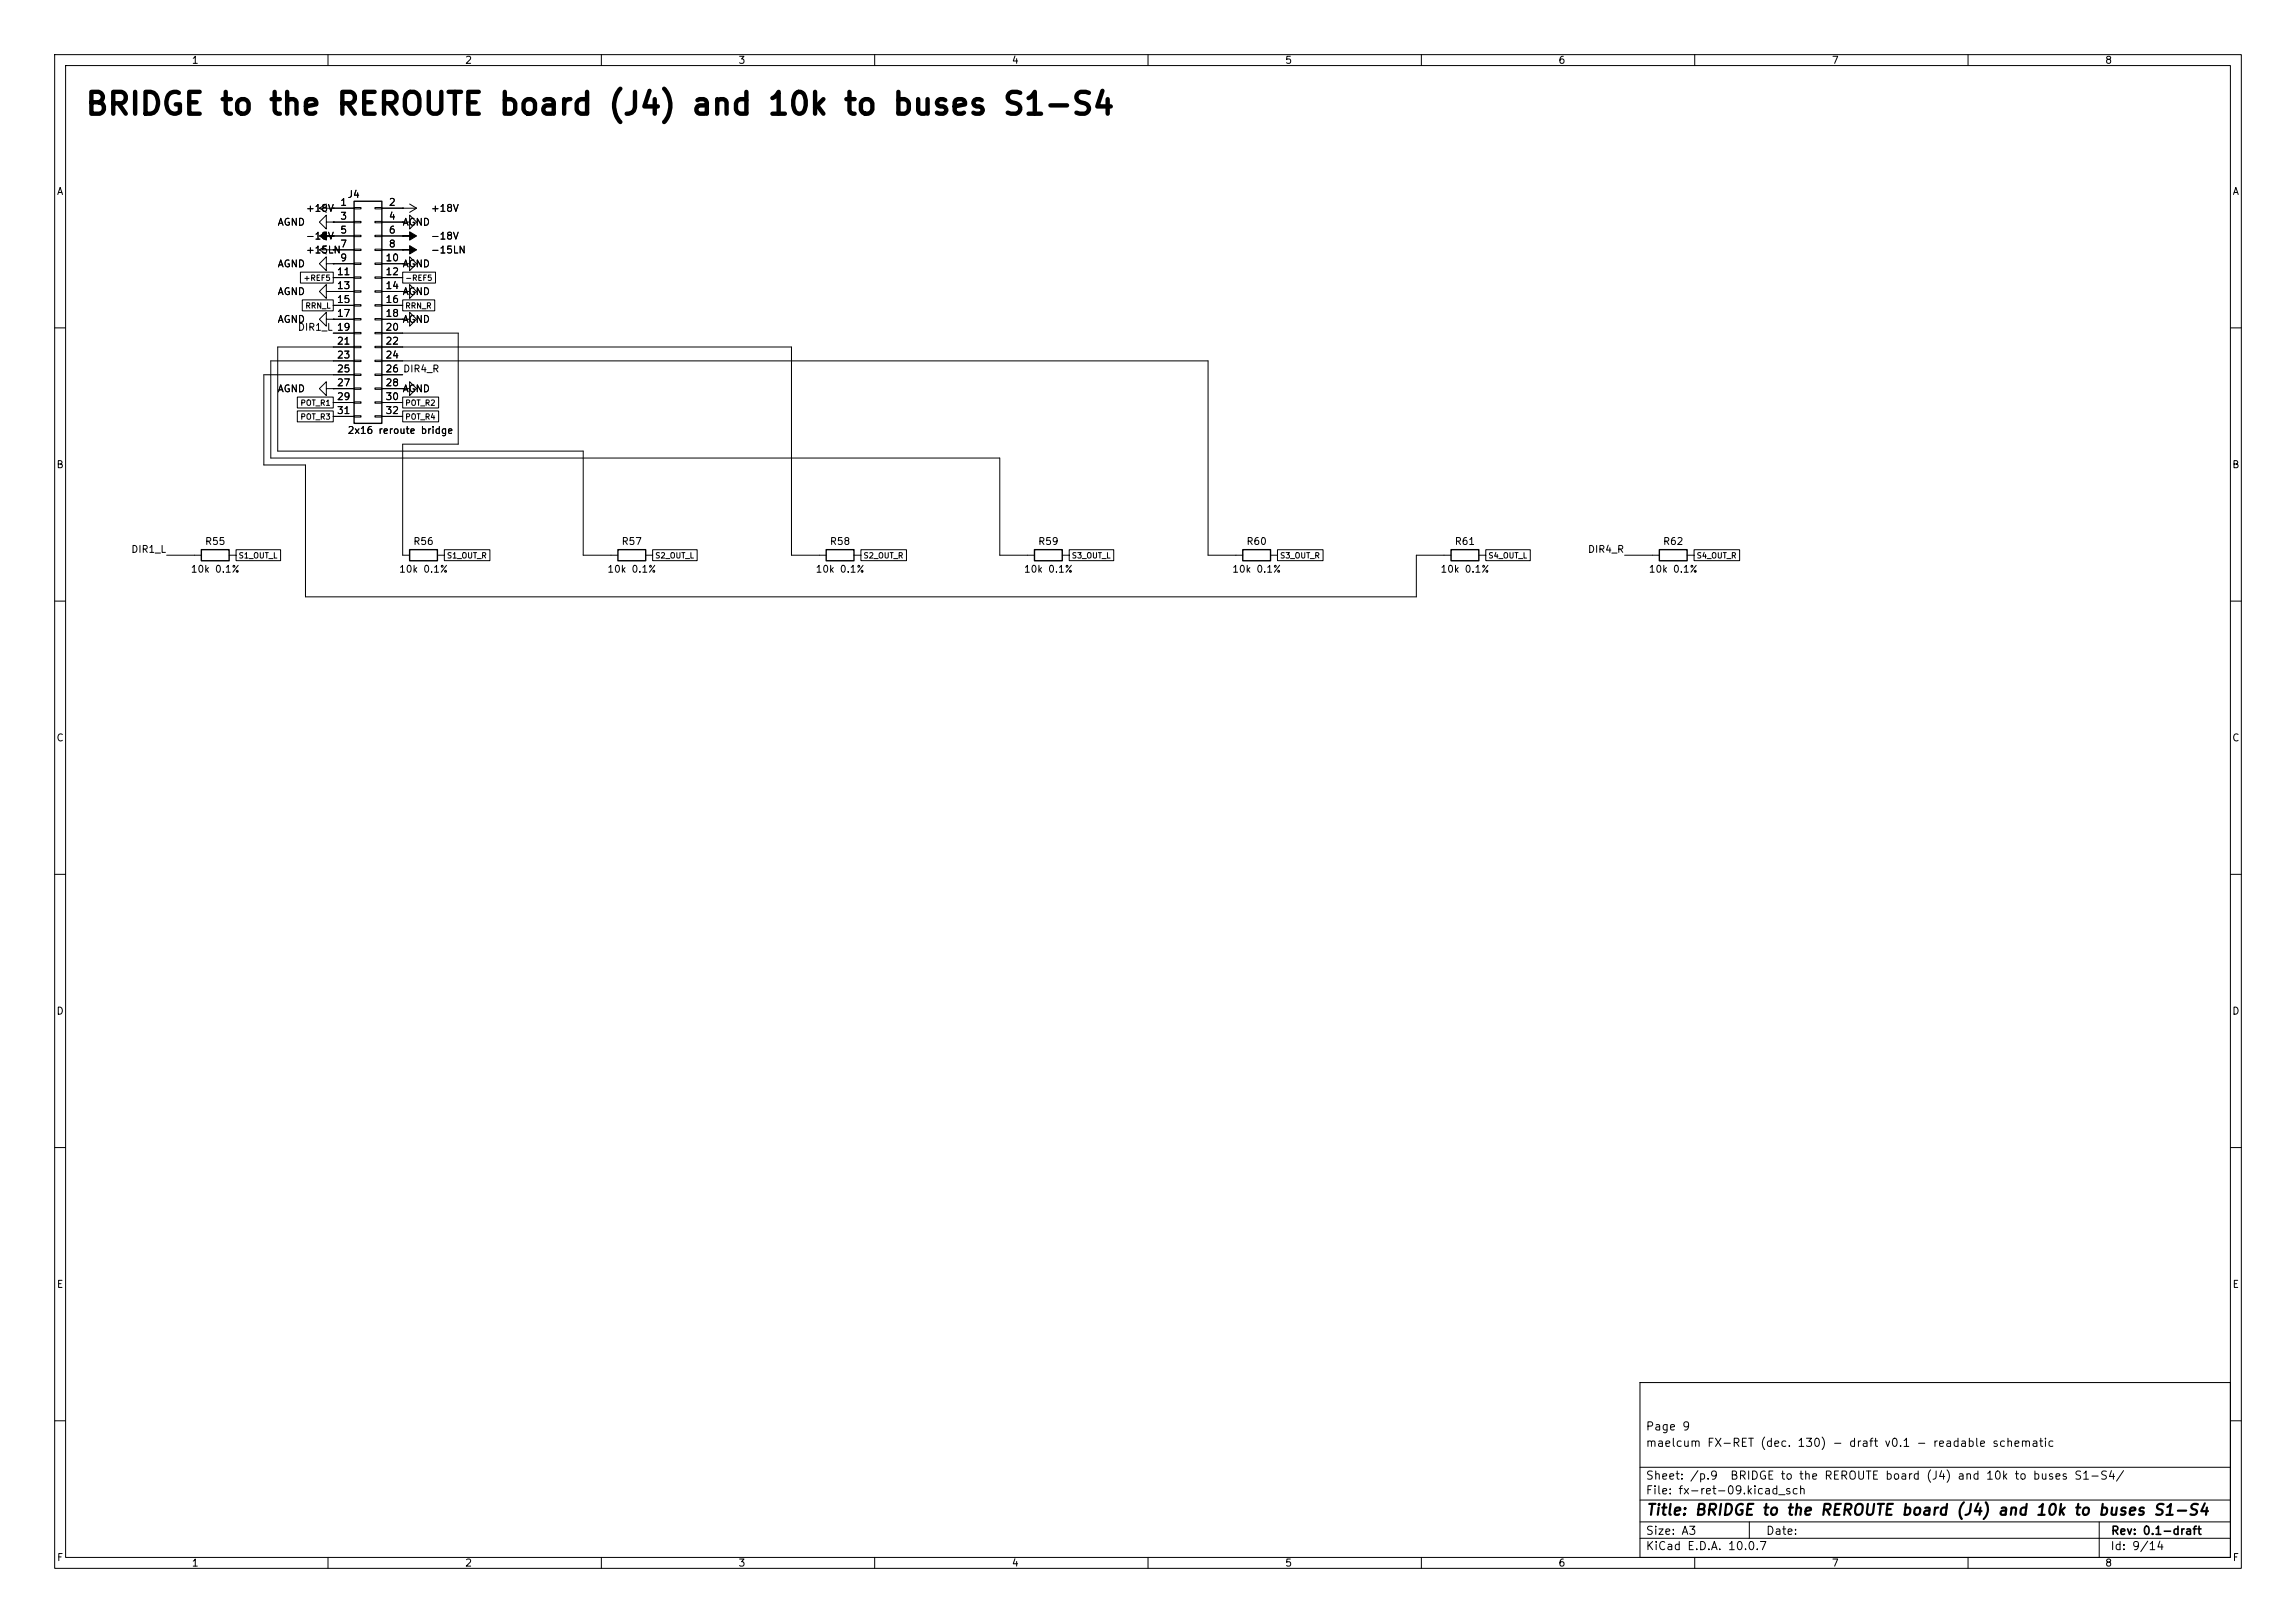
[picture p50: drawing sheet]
<svg xmlns="http://www.w3.org/2000/svg" width="420mm" height="297mm" viewBox="0 0 420 297" stroke-linecap="round" stroke-linejoin="round" font-family="sans-serif">
<defs><g id="words">
<text font-size="4" x="15.4" y="22">BRIDGE to the REROUTE board (J4) and 10k to buses S1-S4</text>
<text font-size="2" x="301" y="277.8">Title: BRIDGE to the REROUTE board (J4) and 10k to buses S1-S4</text>
<g font-size="1.5">
<text x="300.9" y="262.1">Page 9</text>
<text x="300.9" y="265.1">maelcum FX-RET (dec. 130) - draft v0.1 - readable schematic</text>
<text x="300.9" y="273.8">File: fx-ret-09.kicad_sch</text>
<text x="300.9" y="271.1">Sheet: /p.9</text>
<text x="316.4" y="271.1">BRIDGE to the REROUTE board (J4) and 10k to buses S1-S4/</text>
<text x="300.9" y="281.2">Size: A3</text>
<text x="322.9" y="281.2">Date:</text>
<text x="386" y="281.2">Rev: 0.1-draft</text>
<text x="300.9" y="284">KiCad E.D.A. 10.0.7</text>
<text x="385.9" y="284">Id: 9/14</text>
</g>
<g font-size="1.3">
<text x="35" y="12">1</text>
<text x="85" y="12">2</text>
<text x="135" y="12">3</text>
<text x="185" y="12">4</text>
<text x="235" y="12">5</text>
<text x="285" y="12">6</text>
<text x="335" y="12">7</text>
<text x="385" y="12">8</text>
<text x="10.3" y="36">A</text>
<text x="408.3" y="36">A</text>
<text x="50.7" y="41.6">AGND</text>
<text x="55.9" y="39.1">+18V</text>
<text x="62.1" y="38">1</text>
<text x="62.1" y="40.5">3</text>
<text x="63.5" y="36.5">J4</text>
<text x="71" y="38">2</text>
<text x="71" y="40.5">4</text>
<text x="73.5" y="41.6">AGND</text>
<text x="78.7" y="39.1">+18V</text>
<text x="55.9" y="44.1">-18V</text>
<text x="55.9" y="46.7">+15LN</text>
<text x="62.1" y="43">5</text>
<text x="62.1" y="45.6">7</text>
<text x="71" y="43">6</text>
<text x="71" y="45.6">8</text>
<text x="78.7" y="44.1">-18V</text>
<text x="78.7" y="46.7">-15LN</text>
<text x="50.7" y="49.2">AGND</text>
<text x="61.5" y="50.7">11</text>
<text x="61.5" y="53.2">13</text>
<text x="62.1" y="48.1">9</text>
<text x="70.4" y="48.1">10</text>
<text x="70.4" y="50.7">12</text>
<text x="70.4" y="53.2">14</text>
<text x="73.5" y="49.2">AGND</text>
<text x="50.7" y="54.3">AGND</text>
<text x="50.7" y="59.4">AGND</text>
<text x="61.5" y="55.7">15</text>
<text x="61.5" y="58.3">17</text>
<text x="70.4" y="55.7">16</text>
<text x="70.4" y="58.3">18</text>
<text x="73.5" y="59.4">AGND</text>
<text x="73.5" y="54.3">AGND</text>
<text x="54.4" y="60.8">DIR1_L 19</text>
<text x="61.5" y="63.4">21</text>
<text x="61.5" y="65.9">23</text>
<text x="61.5" y="60.8">19</text>
<text x="70.4" y="60.8">20</text>
<text x="70.4" y="63.4">22</text>
<text x="70.4" y="65.9">24</text>
<text x="61.5" y="68.4">25</text>
<text x="61.5" y="71">27</text>
<text x="70.4" y="68.4">26 DIR4_R</text>
<text x="70.4" y="71">28</text>
<text x="70.4" y="68.4">26</text>
<text x="50.7" y="72.1">AGND</text>
<text x="61.5" y="73.5">29</text>
<text x="61.5" y="76.1">31</text>
<text x="70.4" y="73.5">30</text>
<text x="70.4" y="76.1">32</text>
<text x="73.5" y="72.1">AGND</text>
<text x="63.5" y="79.7">2x16 reroute bridge</text>
<text x="10.2" y="86">B</text>
<text x="408.2" y="86">B</text>
<text x="23.9" y="101.5">DIR1_L</text>
<text x="37.4" y="100">R55</text>
<text x="75.5" y="100">R56</text>
<text x="113.6" y="100">R57</text>
<text x="151.7" y="100">R58</text>
<text x="189.8" y="100">R59</text>
<text x="227.9" y="100">R60</text>
<text x="266" y="100">R61</text>
<text x="290.4" y="101.5">DIR4_R</text>
<text x="304.1" y="100">R62</text>
<text x="34.8" y="105.1">10k 0.1%</text>
<text x="72.9" y="105.1">10k 0.1%</text>
<text x="111" y="105.1">10k 0.1%</text>
<text x="149.1" y="105.1">10k 0.1%</text>
<text x="187.2" y="105.1">10k 0.1%</text>
<text x="225.3" y="105.1">10k 0.1%</text>
<text x="263.4" y="105.1">10k 0.1%</text>
<text x="301.5" y="105.1">10k 0.1%</text>
<text x="10.2" y="136">C</text>
<text x="408.2" y="136">C</text>
<text x="10.2" y="186">D</text>
<text x="408.2" y="186">D</text>
<text x="10.3" y="236">E</text>
<text x="408.3" y="236">E</text>
<text x="10.3" y="286">F</text>
<text x="35" y="287">1</text>
<text x="85" y="287">2</text>
<text x="135" y="287">3</text>
<text x="185" y="287">4</text>
<text x="235" y="287">5</text>
<text x="285" y="287">6</text>
<text x="335" y="287">7</text>
<text x="385" y="287">8</text>
<text x="408.3" y="286">F</text>
</g>
<g font-size="1">
<text x="55.4" y="51.6">+REF5</text>
<text x="74" y="51.6">-REF5</text>
<text x="55.8" y="56.7">RRN_L</text>
<text x="74" y="56.7">RRN_R</text>
<text x="54.9" y="77">POT_R3</text>
<text x="54.9" y="74.5">POT_R1</text>
<text x="74" y="77">POT_R4</text>
<text x="74" y="74.5">POT_R2</text>
<text x="43.6" y="102.4">S1_OUT_L</text>
<text x="81.7" y="102.4">S1_OUT_R</text>
<text x="119.8" y="102.4">S2_OUT_L</text>
<text x="157.9" y="102.4">S2_OUT_R</text>
<text x="196" y="102.4">S3_OUT_L</text>
<text x="234.1" y="102.4">S3_OUT_R</text>
<text x="272.2" y="102.4">S4_OUT_L</text>
<text x="310.3" y="102.4">S4_OUT_R</text>
</g>
</g></defs>
<g fill="none" stroke="#000" stroke-width=".18">
<path d="M10 10h400v277h-400zM12 12h396v273h-396zM60 10v2M110 10v2M160 10v2M210 10v2M260 10v2M310 10v2M360 10v2M58.4 38.1h6.4M58.4 38.1l1.3 .8M59.7 37.3l-1.3 .8"/>
<path d="M61 38.1h.1M64.8 38h1.2v.2h-1.2zM68.6 38h1.2v.2h-1.2zM69.8 38.1h6.4M73.7 38.1h.1M74.9 37.3l1.3 .8M76.2 38.1l-1.3 .8M55 49.8h6v2h-6zM55.3 54.9h5.7v2h-5.7zM58.4 45.7h6.4M58.4 45.7l1.3 .8M59.7 53.3v-1.2l-1.3 1.2 1.3 1.3v-1.3h1.3"/>
<path d="M59.7 48.3v-1.3l-1.3 1.3 1.3 1.2v-1.2h1.3M59.7 58.4v-1.2l-1.3 1.2 1.3 1.3v-1.3h1.3M59.7 40.6v-1.2l-1.3 1.2 1.3 1.3v-1.3h1.3M59.7 45l-1.3 .7M61 53.3h.1M61 48.3h.1M61 58.4h.1M61 43.2h.1M61 40.6h.1M61 45.7h.1M61 40.6h3.8M61 43.2h3.8"/>
<path d="M61 48.3h3.8M61 50.8h3.8M61 53.3h3.8M61 55.9h3.8M61 58.4h3.8M64.8 40.5h1.2v.3h-1.2zM64.8 43.1h1.2v.2h-1.2zM64.8 45.6h1.2v.2h-1.2zM64.8 48.1h1.2v.3h-1.2zM64.8 50.7h1.2v.2h-1.2zM64.8 53.2h1.2v.3h-1.2zM64.8 55.8h1.2v.2h-1.2z"/>
<path d="M64.8 58.3h1.2v.2h-1.2zM68.6 40.5h1.2v.3h-1.2zM68.6 43.1h1.2v.2h-1.2zM68.6 45.6h1.2v.2h-1.2zM68.6 48.1h1.2v.3h-1.2zM68.6 50.7h1.2v.2h-1.2zM68.6 53.2h1.2v.3h-1.2zM68.6 55.8h1.2v.2h-1.2zM68.6 58.3h1.2v.2h-1.2zM69.8 40.6h3.9M69.8 43.2h3.9M69.8 45.7h3.9"/>
<path d="M69.8 48.3h3.9M69.8 50.8h3.9M69.8 53.3h3.9M69.8 55.9h3.9M69.8 58.4h3.9M73.7 48.3h1.2v-1.3l1.3 1.3-1.3 1.2v-1.2M73.7 48.3h.1M73.7 40.6h1.2v-1.2l1.3 1.2-1.3 1.3v-1.3M73.7 40.6h.1M73.7 43.2h.1M73.7 45.7h.1M73.7 58.4h1.2v-1.2l1.3 1.2-1.3 1.3v-1.3"/>
<path d="M73.7 58.4h.1M73.7 53.3h1.2v-1.2l1.3 1.2-1.3 1.3v-1.3M73.7 53.3h.1M73.7 54.9h5.8v2h-5.8zM73.7 49.8h6v2h-6zM10 60h2M54.4 75.2h6.6v2h-6.6zM54.4 72.7h6.6v2h-6.6zM59.7 71.1v-1.2l-1.3 1.2 1.3 1.3v-1.3h1.3M61 71.1h.1M61 61h3.8M61 71.1h3.8"/>
<path d="M61 73.7h3.8M61 76.2h3.8M64.8 60.8h1.2v.3h-1.2zM64.8 63.4h1.2v.2h-1.2zM64.8 65.9h1.2v.3h-1.2zM64.8 68.5h1.2v.2h-1.2zM64.8 71h1.2v.2h-1.2zM64.8 73.5h1.2v.3h-1.2zM64.8 76.1h1.2v.2h-1.2zM64.8 63.5h-14v19.1h55.9v19h6.3M64.8 66h-15.3v17.8h133.4v17.8h6.3M64.8 68.6h-16.5v16.5h7.6v24.1h203.2v-7.6h6.3"/>
<path d="M68.6 60.8h1.2v.3h-1.2zM68.6 63.4h1.2v.2h-1.2zM68.6 65.9h1.2v.3h-1.2zM68.6 68.5h1.2v.2h-1.2zM68.6 71h1.2v.2h-1.2zM68.6 73.5h1.2v.3h-1.2zM68.6 76.1h1.2v.2h-1.2zM69.8 61h14v20.3h-10.1v20.3h1.2M69.8 63.5h75v38.1h6.3M69.8 66h151.2v35.6h6.3M69.8 68.6h3.9M69.8 71.1h3.9"/>
<path d="M69.8 73.7h3.9M69.8 76.2h3.9M73.7 71.1h1.2v-1.2l1.3 1.2-1.3 1.3v-1.3M73.7 71.1h.1M73.7 75.2h6.5v2h-6.5zM73.7 72.7h6.5v2h-6.5zM408 60h2M10 110h2M30.5 101.6h6.3M41.9 101.6h1.3M43.2 100.6h8.1v2h-8.1zM80 101.6h1.3"/>
<path d="M81.3 100.6h8.3v2h-8.3zM118.1 101.6h1.3M119.4 100.6h8.1v2h-8.1zM156.2 101.6h1.3M157.5 100.6h8.3v2h-8.3zM194.3 101.6h1.3M195.6 100.6h8.1v2h-8.1zM232.4 101.6h1.3M233.7 100.6h8.3v2h-8.3zM270.5 101.6h1.3M271.8 100.6h8.1v2h-8.1zM297.2 101.6h6.3"/>
<path d="M308.6 101.6h1.3M309.9 100.6h8.3v2h-8.3zM408 110h2M10 160h2M408 160h2M10 210h2M408 210h2M300 253h108v32h-108zM10 260h2M300 278.5h108M300 274.5h108M300 268.5h108"/>
<path d="M320 278.5v3M384 278.5v6.5M408 260h2M60 285v2M110 285v2M160 285v2M210 285v2M260 285v2M300 281.5h108M310 285v2M360 285v2"/>
</g>
<path d="M64.8 36.8h5v40.7h-5zM36.8 100.6h5.1v2h-5.1zM74.9 100.6h5.1v2h-5.1zM113 100.6h5.1v2h-5.1zM151.1 100.6h5.1v2h-5.1zM189.2 100.6h5.1v2h-5.1zM227.3 100.6h5.1v2h-5.1zM265.4 100.6h5.1v2h-5.1zM303.5 100.6h5.1v2h-5.1z" fill="none" stroke="#000" stroke-width=".25"/>
<path d="M58.4 43.2l1.3-.8v.8h1.3h-1.3v.7zM73.7 43.2h1.2v-.8l1.3 .8-1.3 .7v-.7zM73.7 45.7h1.2v-.7l1.3 .7-1.3 .8v-.8z" fill="#000" stroke="#000" stroke-width=".18"/>
<use href="#words"/>
</svg>
